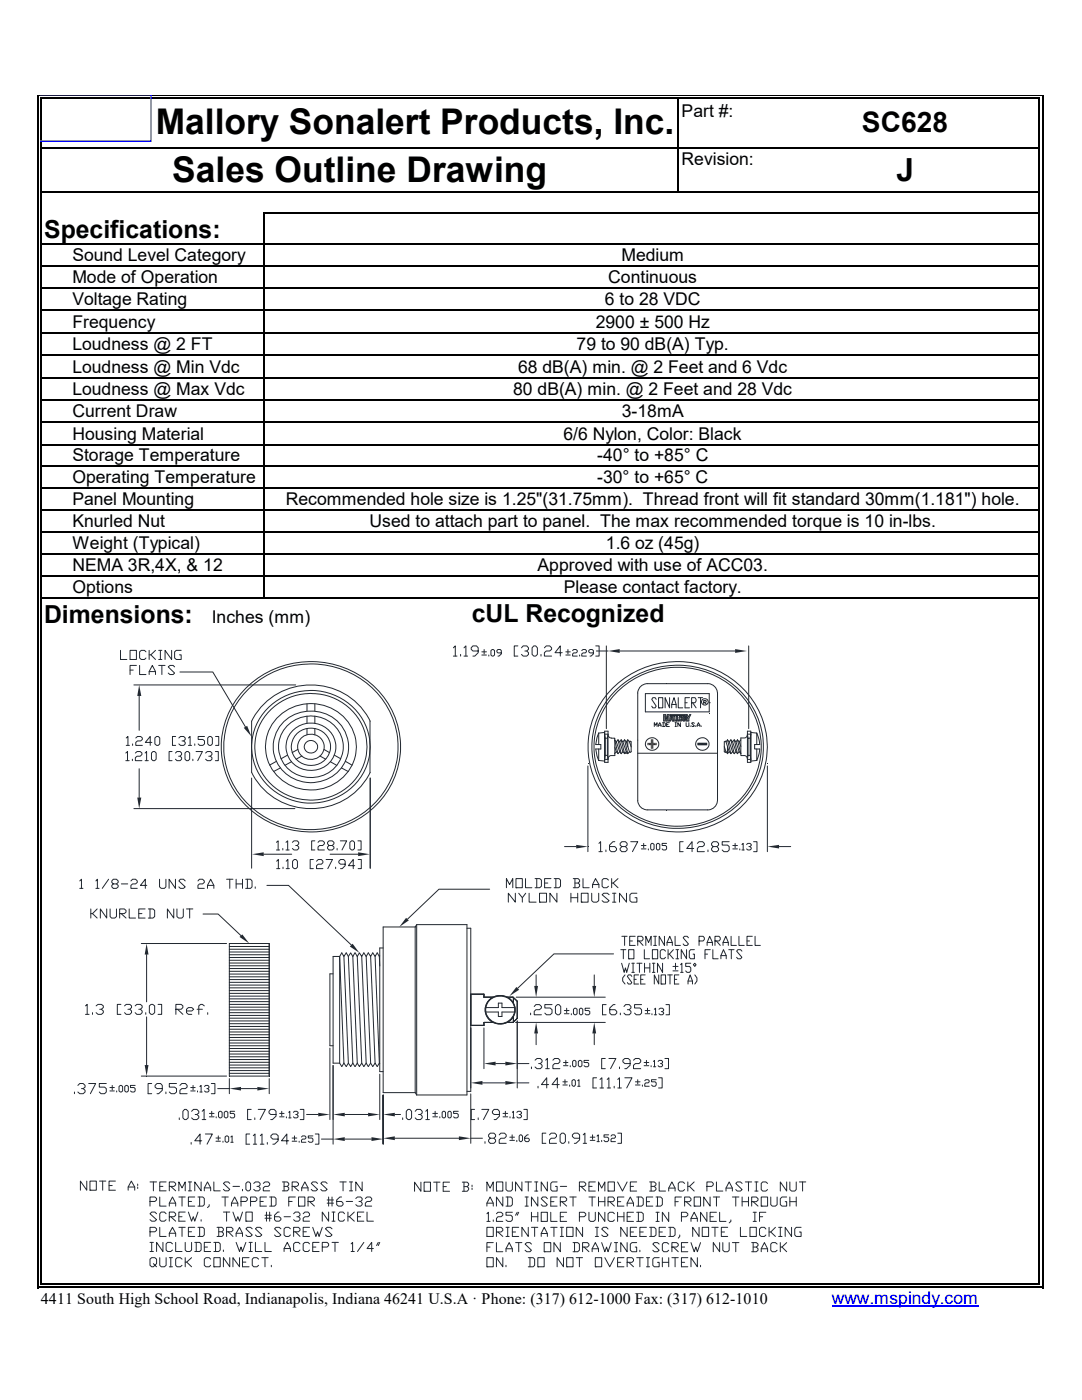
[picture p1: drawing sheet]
<svg xmlns="http://www.w3.org/2000/svg" width="216mm" height="279mm" viewBox="0 0 216 279" stroke-linecap="round" stroke-linejoin="round" font-family="sans-serif">
<defs><g id="words">
<g font-size="7.1">
<text x="31.1" y="26.8">Mallory Sonalert Products, Inc.</text>
<text x="34.4" y="36.3">Sales Outline Drawing</text>
</g>
<text font-size="6.3" x="178.9" y="36">J</text>
<text font-size="5.6" x="172" y="26.2">SC628</text>
<g font-size="5">
<text x="8.8" y="47.5">Specifications:</text>
<text x="8.8" y="124.2">Dimensions:</text>
<text x="94.1" y="124.1">cUL Recognized</text>
</g>
<g font-size="3.5">
<text x="136" y="23.4">Part #:</text>
<text x="136" y="32.9">Revision:</text>
<text x="14.4" y="52.1">Sound Level Category</text>
<text x="124" y="52.1">Medium</text>
<text x="14.4" y="56.4">Mode of Operation</text>
<text x="121.4" y="56.4">Continuous</text>
<text x="14.4" y="65.4">Frequency</text>
<text x="14.4" y="60.9">Voltage Rating</text>
<text x="118.9" y="65.4">2900 ± 500 Hz</text>
<text x="120.7" y="60.9">6 to 28 VDC</text>
<text x="14.4" y="69.9">Loudness @ 2 FT</text>
<text x="115.1" y="69.9">79 to 90 dB(A) Typ.</text>
<text x="14.4" y="74.4">Loudness @ Min Vdc</text>
<text x="103.4" y="74.4">68 dB(A) min. @ 2 Feet and 6 Vdc</text>
<text x="14.4" y="78.7">Loudness @ Max Vdc</text>
<text x="14.4" y="83.2">Current Draw</text>
<text x="102.4" y="78.7">80 dB(A) min. @ 2 Feet and 28 Vdc</text>
<text x="124.1" y="83.2">3-18mA</text>
<text x="14.4" y="87.7">Housing Material</text>
<text x="112.4" y="87.7">6/6 Nylon, Color: Black</text>
<text x="14.4" y="92.1">Storage Temperature</text>
<text x="119.2" y="92.1">-40° to +85° C</text>
<text x="14.4" y="96.4">Operating Temperature</text>
<text x="14.4" y="100.8">Panel Mounting</text>
<text x="57" y="100.8">Recommended hole size is 1.25&quot;(31.75mm). Thread front will fit standard 30mm(1.181&quot;) hole.</text>
<text x="119.2" y="96.4">-30° to +65° C</text>
<text x="14.4" y="105.2">Knurled Nut</text>
<text x="73.7" y="105.2">Used to attach part to panel. The max recommended torque is 10 in-lbs.</text>
<text x="14.4" y="113.9">NEMA 3R,4X, &amp; 12</text>
<text x="14.4" y="109.5">Weight (Typical)</text>
<text x="107.3" y="113.9">Approved with use of ACC03.</text>
<text x="120.9" y="109.5">1.6 oz (45g)</text>
<text x="14.4" y="118.4">Options</text>
<text x="112.5" y="118.4">Please contact factory.</text>
<text x="42.2" y="124.2">Inches (mm)</text>
</g>
<text font-size="3.5" fill="#fff" x="25.3" y="176.8">45</text>
<text font-size="3.5" fill="#00f" x="166" y="260.2">www.mspindy.com</text>
<text font-size="3.2" x="8.2" y="260.2">4411 South High School Road, Indianapolis, Indiana 46241 U.S.A ꞏ Phone: (317) 612-1000 Fax: (317) 612-1010</text>
</g></defs>
<path d="M166 260.7h29.2" fill="none" stroke="#00f" stroke-width=".25"/>
<path d="M7.4 19.1h1zM7.4 19.1h.3v.7h-.3zM8.1 19.4h.3v.4h-.3zM207.2 19.4h.4v.4h-.4zM207.9 19.1h.3v.7h-.3zM7.4 256.8h1v.3h-1zM7.4 256.1h.3v1h-.3zM8.1 256.1h.3v.3h-.3zM207.2 256.1h.4v.3h-.4zM207.2 256.8h1v.3h-1zM207.9 256.1h.3v1h-.3z" fill="#000"/>
<g fill="none" stroke="#000" stroke-width=".34">
<path d="M7.6 19.8v236.3M8.3 19.8v236.3M8.4 19.6h198.8M135.3 19.8v18.6M207.4 19.8v236.3M208.1 19.8v236.3M8.4 29.5h198.8M8.4 38.2h198.8M8.4 48.7h198.8M8.4 53.1h198.8M8.4 57.4h198.8M52.7 42.4v77.1"/>
<path d="M52.9 42.6h154.3M8.4 61.9h198.8M8.4 66.4h198.8M8.4 70.9h198.8M8.4 75.4h198.8M8.4 79.8h198.8M8.4 84.2h198.8M8.4 88.7h198.8M8.4 93.1h198.8M8.4 97.5h198.8M8.4 101.8h198.8M8.4 106.2h198.8"/>
<path d="M8.4 110.5h198.8M8.4 114.9h198.8M8.4 119.4h198.8M8.4 256.2h199.2M8.4 256.9h198.8"/>
</g>
<path d="M8.4 19.1h199.8" fill="none" stroke="#000" stroke-width=".2"/>
<path d="M9.7 128.4h156.2v125h-156.2z" fill="#fff"/>
<g fill="none" stroke="#212830" stroke-width=".2">
<path d="M29.9 239.8h1l.3-.3v-.3l-.3-.3h-1v1.8M29.9 235.9h1.3M30.6 235.9v1.8M31.9 238.9v1.8h1.2M31.9 236.8h.6M33.1 235.9h-1.2v1.8h1.2M33.8 236.8h.9l.4-.3v-.3l-.4-.3h-.9v1.8M34.1 236.8l1 .9M35.7 238.9h1.3M35.7 237.7v-1.8l.6 1.2 .7-1.2v1.8M36.3 238.9v1.8M37.6 239.8h.6"/>
<path d="M37.6 235.9h.6M37.6 237.7h.6M37.9 235.9v1.8M38.9 238.9h-1.3v1.8h1.3M39.5 238.9h1l.3 .3v1.2l-.3 .3h-1M39.8 238.9v1.8M40.1 235.9v1.8l-1.2-1.8v1.8M40.8 237.7v-.6l.6-1.2 .6 1.2v.6M40.8 237.1h1.2M42.7 235.9v1.8h1.2M44.3 238.9h1.3M44.9 238.9v1.8"/>
<path d="M45.8 236.2l-.2-.3h-.7l-.3 .3 1.2 1.2-.2 .3h-.7l-.3-.3M46.5 236.8h1.3M48.1 239.8h1l.3-.3v-.3l-.3-.3h-1v1.8M48.4 237.4v.3M49.4 235.9h.3l.3 .3v1.2l-.3 .3h-.3l-.3-.3v-1.2zM50 239.8h1l.3-.3v-.3l-.3-.3h-1v1.8M50.6 236.2l.4-.3h.6l.3 .3v.3l-.3 .3h-.3M51.6 236.8l.3 .3v.3l-.3 .3h-.6l-.4-.3M51.9 239.8h.6M52.5 236.2l.4-.3h.6l.3 .3v.3l-.3 .3h-.6l-.4 .3v.6h1.3M53.2 238.9h-1.3v1.8h1.3M53.8 238.9h1l.3 .3v1.2l-.3 .3h-1"/>
<path d="M54.1 238.9v1.8M56.3 235.9h1l.3 .3v.3l-.3 .3M56.7 235.9v1.8M56.7 236.8h.6l.3 .3v.3l-.3 .3h-1M57.6 239.8h.7M58.3 236.8h.9l.4-.3v-.3l-.4-.3h-.9v1.8M58.6 236.8l1 .9M58.9 238.9h-1.3v1.8M59.6 238.9h1.2v1.8h-1.2zM60.2 237.7v-.6l.6-1.2 .7 1.2v.6M60.2 237.1h1.3M61.5 239.8h.9l.3-.3v-.3l-.3-.3h-.9v1.8"/>
<path d="M61.8 239.8l.9 .9M63.4 236.2l-.4-.3h-.6l-.3 .3 1.3 1.2-.4 .3h-.6l-.3-.3M65.3 236.2l-.4-.3h-.6l-.3 .3 1.3 1.2-.4 .3h-.6l-.3-.3M65.3 239.5h1.2M65.6 238.9v1.8M66.3 238.9v1.8M67.8 235.9h1.3M68.2 238.9h-.4l-.6 .6v.9l.3 .3h.7l.3-.3v-.3l-.3-.3h-1M68.5 235.9v1.8M69.1 239.8h1.3M69.7 235.9h.7M69.7 237.7h.7"/>
<path d="M70.1 235.9v1.8M71 239.2l.3-.3h.7l.3 .3v.3l-.3 .3h-.4M72 239.8l.3 .3v.3l-.3 .3h-.7l-.3-.3M72.3 235.9v1.8l-1.3-1.8v1.8M72.9 239.2l.3-.3h.7l.3 .3v.3l-.3 .3h-.7l-.3 .3v.6h1.3M97.2 237.7v-1.8l.6 1.2 .6-1.2v1.8M99.1 235.9h1.2v1.8h-1.2zM99.1 237.7h.1M100.3 238.9v1.8l-1.2-1.8v1.8M101 238.9h.9l.3 .3v1.2l-.3 .3h-.9M101 235.9v1.5l.3 .3h.6l.3-.3v-1.5M101.3 238.9v1.8"/>
<path d="M104.1 235.9v1.8l-1.2-1.8v1.8M104.8 238.9h.6M104.8 235.9h1.2M105.1 238.9v1.8M105.4 235.9v1.8M106.7 235.9h.6M106.7 237.7h.6M107 235.9v1.8M107.3 238.9v1.8l-1.3-1.8v1.8M109.2 239.2l-.3-.3h-.6l-.3 .3 1.2 1.2-.3 .3h-.6l-.3-.3M109.2 235.9v1.8l-1.2-1.8v1.8M109.9 239.8h.6"/>
<path d="M111.2 238.9h-1.3v1.8h1.3M111.2 235.9h-1l-.3 .3v1.2l.3 .3h1v-.9h-.4M111.8 239.8h.9l.4-.3v-.3l-.4-.3h-.9v1.8M111.8 236.8h1.3M112.1 239.8l1 .9M113.7 238.9h1.3M114.3 238.9v1.8M115.6 236.8h.9l.4-.3v-.3l-.4-.3h-.9v1.8M115.9 236.8l1 .9M117.5 238.9h1.3M117.5 236.8h.7M118.2 238.9v1.8"/>
<path d="M118.8 235.9h-1.3v1.8h1.3M119.4 239.8h1.3M119.4 238.9v1.8M119.4 237.7v-1.8l.7 1.2 .6-1.2v1.8M120.7 238.9v1.8M121.3 239.8h1l.3-.3v-.3l-.3-.3h-1v1.8M121.3 235.9h1.3v1.8h-1.3zM121.3 237.7h.1M121.7 239.8l.9 .9M123.2 239.8h.7M123.2 235.9l1 1.8 .9-1.8M124.5 238.9h-1.3v1.8h1.3"/>
<path d="M125.8 236.8h.6M127 238.9h1l.4 .3v1.2l-.4 .3h-1M127 235.9h-1.2v1.8h1.2M127.4 238.9v1.8M129 239.8h.6M129.6 235.9h1l.3 .3v.3l-.3 .3M129.9 236.8h.7l.3 .3v.3l-.3 .3h-1M129.9 235.9v1.8M130.3 238.9h-1.3v1.8h1.3M130.9 238.9h.9l.4 .3v1.2l-.4 .3h-.9M131.2 238.9v1.8M131.5 235.9v1.8h1.3"/>
<path d="M133.4 237.7v-.6l.7-1.2 .6 1.2v.6M133.4 237.1h1.3M134.7 239.8h.6M136 238.9h-1.3v1.8M136.6 239.8h1l.3-.3v-.3l-.3-.3h-1v1.8M136.6 236.2l-.3-.3h-.7l-.3 .3v1.2l.3 .3h.7l.3-.3M136.9 239.8l1 .9M137.2 235.9v1.8M137.6 236.8l.9 .9M138.5 238.9h1.3v1.8h-1.3zM138.5 235.9l-.9 .9h-.4M141.1 236.8h.9l.3-.3v-.3l-.3-.3h-.9v1.8"/>
<path d="M141.7 238.9v1.8l-1.3-1.8v1.8M142.3 238.9h1.3M143 238.9v1.8M143 235.9v1.8h1.2M144.9 237.7v-.6l.6-1.2 .6 1.2v.6M144.9 237.1h1.2M146.1 238.9h1.3M146.8 238.9v1.8M148.1 239.8h1.3M148.1 238.9v1.8M148.1 236.2l-.4-.3h-.6l-.3 .3 1.3 1.2-.4 .3h-.6l-.3-.3M148.7 235.9h1.3"/>
<path d="M149.4 238.9v1.8M149.4 235.9v1.8M150 239.8h.9l.4-.3v-.3l-.4-.3h-.9v1.8M150.3 239.8l1 .9M150.6 235.9h.7M150.6 237.7h.7M150.9 235.9v1.8M151.9 238.9h1.3v1.8h-1.3zM153.2 236.2l-.4-.3h-.6l-.3 .3v1.2l.3 .3h.6l.4-.3M153.8 238.9v1.5l.3 .3h.6l.4-.3v-1.5M157 238.9h-1l-.3 .3v1.2l.3 .3h1v-.9h-.3M157 235.9v1.8l-1.3-1.8v1.8"/>
<path d="M157.6 239.8h1.3M157.6 238.9v1.8M157.6 235.9v1.5l.3 .3h.7l.3-.3v-1.5M158.9 238.9v1.8M159.5 235.9h1.3M160.1 235.9v1.8M29.9 245.8h1l.3-.3v-.3l-.3-.3h-1v1.9M29.9 247.9h.7M29.9 249.8h.7M30.3 247.9v1.9M30.6 252.2l.3 .3-.3 .3h-.3l-.4-.3v-1.2l.4-.3h.6l.3 .3v.9l-.3 .3 .3 .3M31.2 242.2l-.3-.3h-.6l-.4 .3 1.3 1.2-.3 .3h-.6l-.4-.3"/>
<path d="M31.9 244.9v1.9h1.2M31.9 251v1.5l.3 .3h.6l.3-.3v-1.5M32.5 247.9v1.9l-1.3-1.9v1.9M33.1 242.2l-.3-.3h-.6l-.3 .3v1.2l.3 .3h.6l.3-.3M33.8 242.8h.9l.4-.3v-.3l-.4-.3h-.9v1.8M33.8 246.8v-.7l.6-1.2 .7 1.2v.7M33.8 246.1h1.3M33.8 240.7v-.6l.6-1.2 .7 1.2v.6M33.8 240.1h1.3M33.8 251h.6M33.8 252.8h.6M34.1 242.8l1 .9"/>
<path d="M34.1 251v1.8M34.4 248.2l-.3-.3h-.7l-.3 .3v1.3l.3 .3h.7l.3-.3M35.1 247.9v1.9h1.2M35.7 242.8h.6M35.7 244.9h1.3M36.3 244.9v1.9M36.3 251.3l-.3-.3h-.7l-.2 .3v1.2l.2 .3h.7l.3-.3M37 241.9h-1.3v1.8h1.3M37 247.9v1.6l.3 .3h.6l.3-.3v-1.6M37 251v1.8M37.3 251.9l.9 .9M37.6 241.9l.6 1.8 .4-.9 .3 .9 .6-1.8"/>
<path d="M37.6 245.8h.6M38.2 251l-.9 .9h-.3M38.9 244.9h-1.3v1.9h1.3M38.9 247.9h.9l.3 .3v1.3l-.3 .3h-.9M39.2 247.9v1.9M39.5 244.9h1l.3 .3v1.3l-.3 .3h-1M39.8 244.9v1.9M40.1 243.4v.3M40.8 248.9h.6M41.7 240.4v.3l-.3 .3M42 247.9h-1.2v1.9h1.2M42 251.3l-.3-.3h-.6l-.3 .3v1.2l.3 .3h.6l.3-.3"/>
<path d="M42.7 247.9h.9l.3 .3v1.3l-.3 .3h-.9M42.7 251h1.2v1.8h-1.2zM42.7 252.8h.1M43 247.9v1.9M43.3 244.9h1l.3 .3v.3l-.3 .3M43.6 244.9v1.9M43.6 245.8h.7l.3 .3v.4l-.3 .3h-1M44.6 241.9h1.2M44.6 249.5v.3M45.2 241.9v1.8M45.2 245.8h1l.3-.3v-.3l-.3-.3h-1v1.9M45.6 245.8l.9 1"/>
<path d="M45.8 251v1.8l-1.2-1.8v1.8M46.2 240.7v-.6l.6-1.2 .7 1.2v.6M46.2 240.1h1.3M46.5 241.9l.6 1.8 .4-.9 .3 .9 .6-1.8M47.1 246.8v-.7l.7-1.2 .6 1.2v.7M47.1 246.1h1.3M47.1 247.9l.7 1.9 .3-.9 .3 .9 .7-1.9M47.8 251v1.8l-1.3-1.8v1.8M48.4 251.9h.7M49.1 241.9h1.2v1.8h-1.2zM49.1 243.7h.1M49.7 251h-1.3v1.8h1.3"/>
<path d="M49.7 247.9h.6M49.7 249.8h.6M50 247.9v1.9M50.3 245.2l-.3-.3h-.6l-.3 .3 1.2 1.3-.3 .3h-.6l-.3-.3M51 247.9v1.9h1.2M51.6 251.3l-.3-.3h-.7l-.3 .3v1.2l.3 .3h.7l.3-.3M52.2 245.2l-.3-.3h-.6l-.3 .3 1.2 1.3-.3 .3h-.6l-.3-.3M52.2 251h1.3M52.9 243.1h1.2M52.9 242.5h1.2M52.9 247.9v1.9h1.2M52.9 251v1.8"/>
<path d="M53.2 241.9v1.8M53.8 241.9v1.8M54.1 252.5v.3M55.7 241.9h-.3l-.6 .6v.9l.3 .3h.6l.3-.3v-.3l-.3-.3h-.9M56 245.2l-.3-.3h-.6l-.3 .3 1.2 1.3-.3 .3h-.6l-.3-.3M56.7 242.8h1.3M56.7 249.8v-.6l.6-1.3 .7 1.3v.6M56.7 249.2h1.3M58 245.2l-.4-.3h-.6l-.3 .3v1.3l.3 .3h.6l.4-.3M58.6 242.2l.3-.3h.7l.3 .3v.3l-.3 .3h-.4M58.6 245.8h1l.3-.3v-.3l-.3-.3h-1v1.9M58.9 245.8l1 1"/>
<path d="M59.6 242.8l.3 .3v.3l-.3 .3h-.7l-.3-.3M59.6 240.7h.1M59.9 248.2l-.3-.3h-.7l-.3 .3v1.3l.3 .3h.7l.3-.3M60.5 242.2l.3-.3h.7l.3 .3v.3l-.3 .3h-.7l-.3 .3v.6h1.3M60.5 245.8h.6M61.8 244.9h-1.3v1.9h1.3M61.8 248.2l-.3-.3h-.7l-.3 .3v1.3l.3 .3h.7l.3-.3M62.4 244.9l.6 1.9 .4-1 .3 1 .6-1.9M62.4 248.9h.6M63.7 247.9h-1.3v1.9h1.3M64.3 248.9h1l.3-.3v-.4l-.3-.3h-1v1.9M65.3 240.1h1.2"/>
<path d="M65.6 241.9v1.8l-1.3-1.8v1.8M66.3 243.7h.5M66.3 241.9h.5M66.3 245.2l-.4-.3h-.6l-.4 .3 1.4 1.3-.4 .3h-.6l-.4-.3M66.3 247.9h1.2M66.5 241.9v1.8M66.8 247.9v1.9M68.7 242.2l-.2-.3h-.7l-.3 .3v1.2l.3 .3h.7l.2-.3M69.4 241.9v1.8M69.7 242.8l1 .9M70.1 248.2l.3-.3v1.9M70.1 249.8h.6"/>
<path d="M70.7 241.9l-1 .9h-.3M71.3 242.8h.7M72.6 241.9h-1.3v1.8h1.3M72.6 247.9l-1.3 1.9M73.2 241.9v1.8h1.3M74.5 249.2h-1.3l1-1.3v1.9M75.5 247.9l-.4 .7M75.8 247.9l-.3 .7M97.2 244.9h1.2v1.9h-1.2zM97.2 246.8h.1M97.2 242.2l.3-.3v1.9M97.2 243.8h.6"/>
<path d="M97.2 240.7v-.6l.6-1.2 .6 1.2v.6M97.2 240.1h1.2M97.2 251h1.2v1.8h-1.2zM97.2 252.8h.1M97.2 248.9h.6M98.4 243.5v.3M98.4 248h-1.2v1.8M99.1 245.9h.9l.3-.3v-.3l-.3-.4h-.9v1.9M99.1 242.2l.3-.3h.6l.3 .3v.3l-.3 .3h-.6l-.3 .4v.6h1.2M99.1 248v1.8h1.2M99.4 245.9l.9 .9M100.3 251v1.8l-1.2-1.8v1.8"/>
<path d="M101 244.9h.6M101 246.8h.6M101 252.5v.3M101 249.8v-.6l.6-1.2 .6 1.2v.6M101 249.2h1.2M101.3 244.9v1.9M102.2 245.9h.7M102.2 241.9h-1.2v.6h.9l.3 .3v.7l-.3 .3h-.6l-.3-.3M102.9 248h1.2M103.2 241.9l-.3 .6M103.5 244.9h-1.3v1.9h1.3M103.5 241.9l-.3 .6"/>
<path d="M103.5 248v1.8M104.8 240.7h.6M105.4 244.9v1.9l-1.3-1.9v1.9M105.4 251h1l.3 .3v1.2l-.3 .3h-1M105.7 251v1.8M106 244.9h1.3M106 241.9v1.9M106 242.8h1.3M106 248.3l-.3-.3h-.6l-.3 .3 1.2 1.2-.3 .3h-.6l-.3-.3M106.7 244.9v1.9M107.3 241.9v1.9M107.3 251h1.3v1.8h-1.3z"/>
<path d="M107.3 252.8h.1M108 246.8v-.6l.6-1.3 .6 1.3v.6M108 246.2h1.2M108 241.9h1.2v1.9h-1.2zM108 243.8h.1M108.6 248h1.3v1.8h-1.3zM108.6 249.8h.1M109.9 244.9h1.3M109.9 241.9v1.9h1.3M110.5 244.9v1.9M111.8 244.9h.6M111.8 246.8h.6"/>
<path d="M111.8 242.8h.6M111.8 248v1.8l-1.3-1.8v1.8M112.1 244.9v1.9M112.4 251v1.8l-1.2-1.8v1.8M113.1 244.9h1.2v1.9h-1.2zM113.1 246.8h.1M113.1 241.9h-1.3v1.9h1.3M113.1 251h1.2v1.8h-1.2zM113.1 252.8h.1M114.3 248h1l.3 .3v1.2l-.3 .3h-1M114.6 248v1.8M115 251h1.2"/>
<path d="M115.6 242.8h.9l.4-.3v-.3l-.4-.3h-.9v1.9M115.6 251v1.8M116.2 244.9v1.9l-1.2-1.9v1.9M116.2 248.9h1l.3-.3v-.3l-.3-.3h-1v1.8M116.5 248.9l1 .9M117.5 241.9v1.6l.3 .3h.6l.4-.3v-1.6M118.2 249.8v-.6l.6-1.2 .6 1.2v.6M118.2 249.2h1.2M118.8 244.9h.6M118.8 246.8h.6M118.8 251h1.3v1.8h-1.3zM118.8 252.8h.1"/>
<path d="M119.1 244.9v1.9M120.1 248l.6 1.8 .3-.9 .3 .9 .7-1.8M120.7 241.9v1.9l-1.3-1.9v1.9M120.7 251l1 1.8 .9-1.8M121.3 245.3l-.3-.4h-.6l-.3 .4 1.2 1.2-.3 .3h-.6l-.3-.3M122.6 242.2l-.3-.3h-.6l-.4 .3v1.3l.4 .3h.6l.3-.3M122.6 248h.6M122.6 249.8h.6M122.9 248v1.8M123.2 242.8h1.3M123.2 241.9v1.9M123.2 251.9h.7"/>
<path d="M124.5 241.9v1.9M124.5 251h-1.3v1.8h1.3M125.1 244.9v1.9l-1.2-1.9v1.9M125.1 242.8h.7M125.1 240.7v-.6l.7-1.2 .6 1.2v.6M125.1 240.1h1.3M125.1 251.9h1l.3-.3v-.3l-.3-.3h-1v1.8M125.1 248v1.8l-1.2-1.8v1.8M125.5 251.9l.9 .9M125.8 245.9h.6M126.4 241.9h-1.3v1.9h1.3M127 244.9h-1.2v1.9h1.2"/>
<path d="M127 241.9h1l.4 .3v1.3l-.4 .3h-1M127 251h1.4M127 248h-.9l-.3 .3v1.2l.3 .3h.9v-.9h-.3M127.4 241.9v1.9M127.7 245.9h.7M127.7 251v1.8M127.7 249.5v.3M129 244.9h-1.3v1.9h1.3M129 251h.6M129 252.8h.6M129.3 251v1.8M129.6 244.9h1l.3 .4v1.2l-.3 .3h-1"/>
<path d="M129.9 244.9v1.9M130.9 243.8h.6M130.9 241.9h.6M131.2 241.9v1.9M131.5 245.9h.7M131.5 251h-.9l-.3 .3v1.2l.3 .3h.9v-.9h-.3M131.5 248.3l-.3-.3h-.6l-.3 .3 1.2 1.2-.3 .3h-.6l-.3-.3M132.2 251.9h1.2M132.2 251v1.8M132.8 244.9h-1.3v1.9h1.3M133.4 244.9h1l.3 .4v1.2l-.3 .3h-1M133.4 241.9v1.9l-1.2-1.9v1.9"/>
<path d="M133.4 251v1.8M133.4 248.3l-.3-.3h-.6l-.3 .3v1.2l.3 .3h.6l.3-.3M133.7 244.9v1.9M134.1 251h1.2M134.1 248.9h.9l.3-.3v-.3l-.3-.3h-.9v1.8M134.4 248.9l.9 .9M134.7 251v1.8M135.6 246.5v.3l-.3 .3M136 242.8h.9l.3-.3v-.3l-.3-.3h-.9v1.9M136 251.9h.6M136 248.9h.6M137.2 251h-1.2v1.8h1.2"/>
<path d="M137.2 248h-1.2v1.8h1.2M137.9 243.8v-.6l.6-1.3 .6 1.3v.6M137.9 243.2h1.2M137.9 248l.6 1.8 .4-.9 .2 .9 .7-1.8M138.5 240.7h.1M139.1 251v1.8l-1.2-1.8v1.8M139.5 244.9v1.9l-1.3-1.9v1.9M139.8 252.5v.3M140.1 244.9h1.3v1.9h-1.3zM140.1 246.8h.1M141.1 241.9v1.9l-1.3-1.9v1.9M141.7 242.8h.6"/>
<path d="M142 244.9h1.3M142.7 244.9v1.9M143 241.9h-1.3v1.9h1.3M143.6 241.9v1.9h1.3M143.6 248v1.8l-1.3-1.8v1.8M143.9 245.9h.7M144.2 248v1.5l.4 .3h.6l.3-.3v-1.5M145.2 244.9h-1.3v1.9h1.3M145.8 243.5v.3l-.3 .3M146.1 248h1.3M146.8 248v1.8M147.7 244.9v1.9h1.3"/>
<path d="M149.6 244.9h1.3v1.9h-1.3zM149.6 246.8h.1M150 248h.9l.4 .3v.3l-.4 .3M150.3 243.8h.6M150.3 241.9h.6M150.3 248.9h.6l.4 .3v.3l-.4 .3h-.9M150.3 248v1.8M150.6 241.9v1.9M151.6 242.8h.6M151.9 240.7h.1M151.9 249.8v-.6l.6-1.2 .7 1.2v.6M151.9 249.2h1.3"/>
<path d="M152.8 245.3l-.3-.4h-.6l-.3 .4v1.2l.3 .3h.6l.3-.3M152.8 241.9h-1.2v1.9M153.5 244.9v1.9M153.8 245.9l.9 .9M154.7 244.9l-.9 1h-.3M155.1 248.3l-.4-.3h-.6l-.3 .3v1.2l.3 .3h.6l.4-.3M155.4 244.9h.6M155.4 246.8h.6M155.7 244.9v1.9M155.7 248v1.8M156 248.9l1 .9M157 248l-1 .9h-.3"/>
<path d="M157.9 244.9v1.9l-1.2-1.9v1.9M159.9 244.9h-1l-.3 .4v1.2l.3 .3h1v-.9h-.4"/>
</g>
<path d="M81 183.2l.6 .5-1.9 1.3z" fill="#212830"/>
<path d="M97.7 177.5h-10.1l-6.3 5.9" fill="none" stroke="#212830" stroke-width=".2"/>
<path d="M70.4 188.3l1.3 1.9-1.9-1.3z" fill="#212830"/>
<path d="M53.3 176.7h4.3l12.5 11.9" fill="none" stroke="#212830" stroke-width=".2"/>
<path d="M47.8 187l.5-.5 1.4 1.8z" fill="#212830"/>
<path d="M28.2 188.3h17M29.3 190.5v9.4M40.5 182.4h3l4.6 4.3M28.2 214.8h17M29.3 202.9v9.7" fill="none" stroke="#212830" stroke-width=".2"/>
<g fill="#212830">
<path d="M29.3 188.3l.3 2.2h-.7z"/>
<path d="M28.9 212.6h.7l-.3 2.2z"/>
</g>
<path d="M17.1 200.7l.3-.3v2M17.1 202.4h.7M18.5 202.1v.3M19.2 200.7l.4-.3h.6l.4 .3v.4l-.4 .3h-.3M20.2 201.4l.4 .4v.3l-.4 .3h-.6l-.4-.3M24.1 200.4h-.7v2h.7M24.8 200.7l.4-.3h.7l.3 .3v.4l-.3 .3h-.4M25.9 201.4l.3 .4v.3l-.3 .3h-.7l-.4-.3M27 200.7l.3-.3h.7l.4 .3v.4l-.4 .3h-.3M28 201.4l.4 .4v.3l-.4 .3h-.7l-.3-.3M29.1 202.1v.3M29.8 200.7l.3-.3h.4l.4 .3v1.4l-.4 .3h-.4l-.3-.3z" fill="none" stroke="#212830" stroke-width=".2"/>
<path d="M31.5 200.4h.8v2h-.8M35.1 201.4h1.1l.3-.3v-.4l-.3-.3h-1.1v2M35.4 201.4l1.1 1M37.2 201.8h1.1l.4-.4-.4-.3h-.7l-.4 .3v.7l.4 .3h.7M39.3 201.4h1.1M40.8 200.7l-.4-.3h-.4l-.3 .3v1.7M41.4 202.1v.3M43.4 217.3h2.4M45.8 215.3v3M48.1 217.3h3.3M53.7 215.3v3" fill="none" stroke="#212830" stroke-width=".2"/>
<g fill="#212830">
<path d="M51.4 216.9l2.3 .4-2.3 .3z"/>
<path d="M45.8 217.3l2.3-.4v.7z"/>
</g>
<path d="M14.9 217.9v.4M15.5 216.6l.4-.4h.7l.4 .4v.4l-.4 .3h-.3M16.6 217.3l.4 .3v.3l-.4 .4h-.7l-.4-.4M17.7 216.2h1.4l-1.1 2.1M21.2 216.2h-1.4v.8h1.1l.3 .3v.6l-.3 .4h-.7l-.4-.4M21.9 217.7h.9M21.9 217h.9M22.4 216.6v.9M23.3 217.7v.2M23.7 216.8l.3-.2 .5 .2v.9l-.3 .2-.5-.2zM24.9 216.8l.2-.2 .5 .2v.9l-.2 .2-.5-.2z" fill="none" stroke="#212830" stroke-width=".2"/>
<g fill="none" stroke="#212830" stroke-width=".2">
<path d="M117.3 152.9v17.1M153.1 152.9v17.1M112.6 169h2.4M155.4 169h2.4M27 216.6h-1v.4h.8l.2 .3v.4l-.2 .2h-.5l-.3-.2M30.3 216.2h-.8v2.1h.8M32.4 217.3h-1.1l-.4-.3v-.4l.4-.4h.7l.4 .4v1l-.7 .7h-.4M33.1 217.9v.4M35.2 216.2h-1.4v.8h1l.4 .3v.6l-.4 .4h-.6l-.4-.4M35.9 216.6l.4-.4h.7l.3 .4v.4l-.3 .3h-.7l-.4 .3v.7h1.4M38.1 217.7h.8M38.1 217h.8"/>
<path d="M38.5 216.6v.9M39.4 217.7v.2M39.9 216.8l.2-.2v1.3M39.9 217.9h.4M40.8 216.8l.2-.2h.5l.2 .4-.4 .3M41.5 217.3l.2 .2-.2 .4h-.5l-.2-.2M42.2 216.2h.7v2.1h-.7"/>
</g>
<g fill="#212830">
<path d="M153.1 169l2.3-.4v.7z"/>
<path d="M115 168.6l2.3 .4-2.3 .3z"/>
</g>
<path d="M119.5 168.3l.3-.3v2M119.5 170h.7M120.9 169.6v.4M122.7 168h-.4l-.7 .7v.9l.4 .4h.7l.3-.4v-.3l-.3-.3h-1.1M124.8 169l.3 .3v.3l-.3 .4h-.7l-.4-.4v-.3l.4-.3h.7l.3-.3v-.4l-.3-.3h-.7l-.4 .3v.4l.4 .3M125.9 168h1.4l-1.1 2M128 169.4h.9M128 168.7h.9M128.4 168.3v.9M129.4 169.4v.2M130 168.3l.5 .2v.9l-.2 .2-.5-.2v-.9zM131.2 168.3l.5 .2v.9l-.3 .2-.4-.2v-.9z" fill="none" stroke="#212830" stroke-width=".2"/>
<g fill="none" stroke="#212830" stroke-width=".2">
<path d="M133 168.3h-.9v.4h.7l.2 .3v.4l-.2 .2h-.5l-.2-.2M136.3 168h-.7v2h.7M138.4 169.3h-1.4l1.1-1.3v2M139.1 168.3l.4-.3h.7l.3 .3v.4l-.3 .3h-.7l-.4 .3v.7h1.4M141.3 169.6v.4M143 169l.4 .3v.3l-.4 .4h-.7l-.3-.4v-.3l.3-.3h.7l.4-.3v-.4l-.4-.3h-.7l-.3 .3v.4l.3 .3M145.5 168h-1.4v.7h1.1l.3 .3v.6l-.3 .4h-.8l-.3-.4M146.2 169.4h1M146.2 168.7h1M146.7 168.3v.9M147.6 169.4v.2M148 168.5l.3-.2v1.3"/>
<path d="M148 169.6h.5M149 168.5l.2-.2h.4l.3 .2v.2l-.5 .3M149.6 169l.3 .2v.2l-.3 .2h-.4l-.2-.2M150.4 168h.6v2h-.6"/>
</g>
<path d="M48.6 145.2l.7-.3 .9 2.1z" fill="#212830"/>
<g fill="none" stroke="#212830" stroke-width=".2">
<path d="M24 129.8v1.8h1.3M26 129.8h1.2v1.8h-1.2zM26 131.6h.1M26 133.7h.6M26.7 136.7h32.3M27.2 132.8h-1.2v1.8M27.8 138.9v6.9M27.9 132.8v1.8h1.2M29.1 130.1l-.3-.3h-.6l-.3 .3v1.2l.3 .3h.6l.3-.3M29.8 129.8v1.8M29.8 134.6v-.6l.6-1.2 .6 1.2v.6M29.8 134h1.2"/>
<path d="M30.1 130.7l.9 .9M31 129.8l-.9 .9h-.3M31.7 129.8h.6M31.7 131.6h.6M31.7 132.8h1.2M32 129.8v1.8M32.3 132.8v1.8M34.2 129.8v1.8l-1.3-1.8v1.8M34.8 133.1l-.3-.3h-.6l-.3 .3 1.2 1.2-.3 .3h-.6l-.3-.3M35.9 134.1h6.6l6.5 11M36.2 129.8h-1l-.4 .3v1.2l.4 .3h1v-.9h-.4M48.6 137.9a18.3 18.3 0 0 1 29.9 4.6 16.7 16.7 0 0 1-9.9 22.3 18.1 18.1 0 0 1-23.8-11.3 16.3 16.3 0 0 1 3.8-15.6z"/>
<path d="M49.1 138a17.8 17.8 0 0 1 29 4.7 16.1 16.1 0 0 1-8.6 21.3 17.7 17.7 0 0 1-23.9-9.5 15.9 15.9 0 0 1 3.5-16.5zM121.7 137.9a18.3 18.3 0 0 1 30 4.6 16.8 16.8 0 0 1-11.4 22.8 18.1 18.1 0 0 1-22.4-11.8 16.4 16.4 0 0 1 3.8-15.6zM122.3 138.3a17.6 17.6 0 0 1 28.7 4.4 16 16 0 0 1-9.5 21.5 17.3 17.3 0 0 1-22.8-10.9 15.6 15.6 0 0 1 3.6-15zM122.8 138.5a17.1 17.1 0 0 1 27.8 4.4 15.6 15.6 0 0 1-9.5 21 16.8 16.8 0 0 1-22.3-12 15.3 15.3 0 0 1 4-13.4zM27.8 153.4v5.8M50.2 154.1a13.3 13.3 0 0 0 23.7 0M50.2 143.9a13.3 13.3 0 0 1 23.7 0M54 141.6a11.3 11.3 0 0 1 19.1 5.9 11 11 0 0 1-14.6 11.6 10.4 10.4 0 0 1-4.5-17.5zM55.2 151.9l-1.4 .8M55.4 143.2a9.2 9.2 0 0 1 15.6 4.5 8.9 8.9 0 0 1-11.9 9.5 8.5 8.5 0 0 1-3.7-14zM56 153.2l-1.4 .8M56.9 143.8a7.6 7.6 0 0 1 8-1.4 7.6 7.6 0 0 1 4.7 6.7 7.6 7.6 0 0 1-7.3 7.1 7.6 7.6 0 0 1-7.8-6.6 7.2 7.2 0 0 1 2.4-5.8z"/>
<path d="M57.4 150.7l-1.3 .7M57.7 144.5a6.5 6.5 0 0 1 7.2-1 6.5 6.5 0 0 1 3.6 6.3 6.5 6.5 0 0 1-6.6 5.4 6.5 6.5 0 0 1-6.3-5.8 6 6 0 0 1 2.1-4.9zM58.1 146.1a4.9 4.9 0 0 1 6.3-1.3 4.9 4.9 0 0 1 2.2 6 5 5 0 0 1-5.5 2.9 5 5 0 0 1-4-4.8v-.4a4.3 4.3 0 0 1 1-2.4zM58.2 152l-1.3 .7M59.4 149.6l-1.1 .6M59.5 146.2a3.9 3.9 0 0 1 4.4-.5 3.9 3.9 0 0 1 2 3.9 3.9 3.9 0 0 1-4.4 3.1 3.9 3.9 0 0 1-3.3-4.1l.2-1 .5-.8zM60 147.4a2.61 2.61 0 0 1 3.5-.5 2.61 2.61 0 0 1 .8 3.4 2.61 2.61 0 0 1-3.7 .9 2.61 2.61 0 0 1-.6-3.8zM60.2 150.9l-1.1 .6M61.3 140.5v1.4M61.3 142.9v1.5M61.3 145.4v1.2M62.8 140.5v1.4"/>
<path d="M62.8 142.9v1.5M62.8 145.4v1.2M63.8 150.9l1.2 .6M64.6 149.6l1.1 .6M65.9 152l1.3 .7M66.7 150.7l1.3 .7M68.1 153.2l1.4 .8M68.9 151.9l1.3 .8M119.5 146.3v2.3M119.5 151.8l1.1 .1M119.5 149.5v2.3M119.5 146.3l-.4 .9-.2 1.4h1v.9h-1l.2 1.4 .4 .9"/>
<path d="M120.6 145.9h.7v6.2h-.6zM120.6 146.2l-1.1 .1M120.8 150.7h.4M120.8 147.3l-.2-.8h.7l-.1 .8M120.8 150.7l-.2 .9h.7l-.1-.9M120.8 147.3v3.4M120.8 147.3h.4M121.2 147.3v3.4M121.3 146.6a.63 .63 0 0 0 .7 .7M122 147.3h.7v3.5a1.21 1.21 0 0 0-1.3 .3l-.1 .3M122.7 149.1l.3 .9 .3 .4M123 148l.7 2"/>
<path d="M123 150l-.4 .4M123 148l-.4-.3 .7 2.7M123.3 147.7l-.3 .3M123.3 147.7l.7 2.7M123.3 147.7l.4 .3M123.7 150l.3 .4M123.7 150l-.4 .4M123.7 148l.6 2M124 147.7l-.3 .3M124 147.7l.6 2.7 .4-.4M124 147.7l.3 .3M124.3 150l.3 .4"/>
<path d="M124.3 150l-.3 .4M124.3 148l.7 2M124.6 147.7l-.3 .3M124.6 147.7l.4 .3M124.6 147.7l.7 2.7M124.7 150.3h.5M125 150l.3 .4M125 148l.6 2M125.3 147.7l.3 .3M125.3 147.7v1.4M125.3 147.7l-.3 .3M125.6 148l.1-.1 .2 .1v2l-.2 .2-.1-.2"/>
<path d="M125.6 148l.3 1.1M125.6 150l-.3 .4M144.5 149l.4 1M144.9 150l.3 .4M144.9 148l-.2-.1-.2 .1v2l.2 .2 .2-.2M144.9 148l.6 2M145.2 149v1.4M145.2 147.7l-.3 .3M145.2 147.7l.6 2.7M145.2 147.7l.3 .3M145.5 150l.3 .4M145.5 150l-.3 .4"/>
<path d="M145.5 148l.7 2M145.8 147.7l-.3 .3M145.8 147.7l.7 2.7M145.8 147.7l.4 .3M146.2 150l.3 .4M146.2 150l-.4 .4M146.2 148l.7 2M146.5 147.7l-.3 .3M146.5 147.7l.7 2.7M146.5 147.7l.4 .3M146.9 150l.3 .4M146.9 150l-.4 .4"/>
<path d="M146.9 148l.6 2M147.2 147.7l-.3 .3M147.2 147.7l.3 .3 .3 1M147.2 147.7l.6 2.7-.3-.4M147.5 150l-.3 .4M147.8 147.7l-.3 .3M149.1 146.6v.2a.58 .58 0 0 1-.6 .5h-.7v3.5a1.15 1.15 0 0 1 1.2 .2l.1 .4M149.1 145.9h.7v6.2h-.7zM149.3 147.3l-.2-.8h.7l-.1 .8M149.3 150.7l-.2 .9h.7l-.1-.9M149.3 150.7h.4M149.7 147.3h-.4v3.4"/>
<path d="M149.7 147.3v3.4M149.8 146.2l1.2 .1M151 146.3v2.3M151 151.8l-1.2 .1M151 146.3l.5 1.4 .1 .9h-1v.9h1l-.1 .9-.5 1.4M151 149.5v2.3M15.9 175.8l.4-.3v1.8M15.9 177.3h.7M19.1 175.8l.3-.3v1.8M19.1 177.3h.7M21.7 175.5l-1.3 1.8M22.6 176.4l-.3-.3v-.3l.3-.3h.6l.4 .3v.3l-.4 .3h-.6l-.3 .3v.3l.3 .3h.6l.4-.3v-.3l-.4-.3"/>
<path d="M24.2 176.4h1.3M26.1 175.8l.4-.3h.6l.3 .3v.3l-.3 .3h-.6l-.4 .3v.6h1.3M26.7 161.4h32.1M29.3 176.7h-1.3l1-1.2v1.8M31.8 175.5v1.5l.4 .3h.6l.3-.3v-1.5M35 175.5v1.8l-1.3-1.8v1.8M37 175.8l-.4-.3h-.6l-.3 .3 1.3 1.2-.4 .3h-.6l-.3-.3M39.5 175.8l.3-.3h.6l.4 .3v.3l-.4 .3h-.6l-.3 .3v.6h1.3M41.4 177.3v-.6l.6-1.2 .7 1.2v.6M41.4 176.7h1.3M45.2 175.5h1.3M45.8 175.5v1.8"/>
<path d="M47.1 176.4h1.3M47.1 175.5v1.8M48.4 175.5v1.8M49 175.5h1l.3 .3v1.2l-.3 .3h-1M49.4 175.5v1.8M50.9 177v.3M101 177.2v-1.9l.7 1.2 .6-1.2v1.9M102.8 178.3v1.7l-1.4-1.7v1.7M103 175.3h1.2v1.9h-1.2zM103 177.2h.1M103.5 178.3l.7 .9v.8M104.9 175.3v1.9h1.2"/>
<path d="M104.9 178.3l-.7 .9M105.6 178.3v1.7h1.4M106.8 175.3h.9l.3 .3v1.3l-.3 .3h-.9M107.1 175.3v1.9M107.7 178.3h1.4v1.7h-1.4zM108.7 176.2h.6M109.9 175.3h-1.2v1.9h1.2M110.6 175.3h.9l.3 .3v1.3l-.3 .3h-.9M110.9 175.3v1.9M111.1 178.3v1.7l-1.4-1.7v1.7M113.9 178.3v1.7M113.9 179.2h1.4"/>
<path d="M114.4 175.3h1l.3 .3v.3l-.3 .3M114.7 176.2h.7l.3 .3v.4l-.3 .3h-1M114.7 175.3v1.9M115.3 178.3v1.7M116 178.3h1.3v1.7h-1.3zM116.3 175.3v1.9h1.3M118.1 178.3v1.4l.3 .3h.7l.4-.3v-1.4M118.2 177.2v-.7l.6-1.2 .7 1.2v.7M118.2 176.5h1.3M121.4 175.6l-.3-.3h-.7l-.3 .3v1.3l.3 .3h.7l.3-.3M121.5 178.6l-.3-.3h-.7l-.4 .3 1.4 1.1-.3 .3h-.7l-.4-.3M122 175.3v1.9"/>
<path d="M122.2 178.3h.7M122.3 176.2l1 1M122.6 178.3v1.7M123.3 175.3l-1 .9h-.3M125 178.3v1.7l-1.4-1.7v1.7M127.1 178.3h-1.1l-.3 .3v1.1l.3 .3h1.1v-.8h-.4M18.1 181.4v1.8M18.5 182.3l.9 .9M19.4 181.4l-.9 .9h-.4M21.3 181.4v1.8l-1.3-1.8v1.8M22 181.4v1.5l.3 .3h.6l.3-.3v-1.5M23.9 182.3h.9l.3-.3v-.3l-.3-.3h-.9v1.8"/>
<path d="M24.2 182.3l.9 .9M25.8 181.4v1.8h1.3M27.7 182.3h.6M29 181.4h-1.3v1.8h1.3M29.6 181.4h.9l.4 .3v1.2l-.4 .3h-.9M29.9 181.4v1.8M34.7 181.4v1.8l-1.3-1.8v1.8M35.3 181.4v1.5l.3 .3h.7l.3-.3v-1.5M37.2 181.4h1.3M37.8 181.4v1.8M45.8 188.3h7.9v26.5h-7.9zM45.8 192.2h7.9"/>
<path d="M45.8 192.7h7.9M45.8 193.3h7.9M45.8 193.8h7.9M45.8 194.4h7.9M45.8 196h7.9M45.8 196.6h7.9M45.8 197.1h7.9M45.8 197.7h7.9M45.8 198.2h7.9M45.8 198.8h7.9M45.8 199.3h7.9M45.8 199.9h7.9"/>
<path d="M45.8 194.9h7.9M45.8 195.5h7.9M45.8 188.9h7.9M45.8 189.4h7.9M45.8 190h7.9M45.8 190.5h7.9M45.8 191.1h7.9M45.8 191.6h7.9M66.5 194.4h-.7v14.3h.7M68.6 190.9l.9 21.3M69.5 190.9l.9 21.3M69.5 190.9l.5-.7 .4 .7"/>
<path d="M69.5 190.9l-.4-.7-.5 .7-.4-.7-.4 .7h-1.3v21.3h1.3l.4 .7 .4-.7M70.4 190.9l.9 21.3M70.8 190.2l-.4 .7M70.9 190.2l.4 .7M71.3 190.9l.9 21.3M72.2 190.9l.9 21.3M73.1 190.9l.9 21.3M73.1 190.9l-.5-.7-.4 .7-.5-.7-.4 .7M74 190.9l.8 21.3M74.8 190.9l.9 21.3M75.7 190.9l.1 1.9M75.8 190.8l-.1 .1-.4-.7-.5 .7-.4-.7-.4 .7-.5-.7-.4 .7"/>
<path d="M76.5 189.2h-.7v24.7h.7M82.8 185h-6.3v33.1h6.3M82.8 185v33.1M83.1 184.5v34M93.2 184.5h-10.1l-.3 .5M107.7 180h.1M116 180h.1M122.2 180h.7M45.8 208.7h7.9M45.8 200.4h7.9M45.8 210.4h7.9M45.8 210.9h7.9"/>
<path d="M45.8 211.5h7.9M45.8 209.8h7.9M45.8 212h7.9M45.8 212.6h7.9M45.8 213.1h7.9M45.8 213.7h7.9M45.8 214.2h7.9M45.8 203.2h7.9M45.8 201h7.9M45.8 201.5h7.9M45.8 202.1h7.9M45.8 202.6h7.9"/>
<path d="M45.8 203.8h7.9M45.8 204.3h7.9M45.8 204.9h7.9M45.8 205.4h7.9M45.8 206h7.9M45.8 206.5h7.9M45.8 207.1h7.9M45.8 207.6h7.9M45.8 208.2h7.9M45.8 209.3h7.9M67.8 212.2v-21.3l.8 21.3M69.5 212.2l.5 .7 .4-.7"/>
<path d="M69.5 212.2l-.4 .7-.5-.7M70.4 212.2l.4 .7M71.3 212.2l-.4 .7M73.1 212.2l-.5 .7-.4-.7-.5 .7-.4-.7M74 212.2l-.5 .7-.4-.7M75.7 212.2l.1 .1M75.7 212.2l-.4 .7-.5-.7-.4 .7-.4-.7M82.8 218.1l.3 .4M83.1 218.5h10.1M17.3 235.7v1.8l-1.3-1.8v1.8M17.9 235.7h1.3v1.8h-1.3zM17.9 237.5h.1"/>
<path d="M19.9 235.7h1.2M20.5 235.7v1.8M21.8 236.6h.6M23 235.7h-1.2v1.8h1.2M25.6 237.5v-.6l.6-1.2 .7 1.2v.6M25.6 236.9h1.3M27.5 236.3v.3M27.5 236.9v.3M84 235.9v1.8l-1.3-1.8v1.8M84.6 235.9h1.3v1.8h-1.3zM84.6 237.7h.1M86.5 235.9h1.3"/>
<path d="M87.2 235.9v1.8M88.4 236.8h.7M89.7 235.9h-1.3v1.8h1.3M92.2 235.9h1l.3 .3v.3l-.3 .3M92.6 236.8h.6l.3 .3v.3l-.3 .3h-1M92.6 235.9v1.8M94.2 236.5v.3M94.2 237.1v.3"/>
<circle cx="62.1" cy="149.1" r="1.29"/>
</g>
<g fill="#212830">
<path d="M27.8 136.7l.4 2.2h-.8z"/>
<path d="M27.4 159.2h.8l-.4 2.2z"/>
</g>
<path d="M65.8 209.2v14.2M66.5 212.6v10.8M61.2 222.4h2.3M68.8 222.4h2.4" fill="none" stroke="#212830" stroke-width=".2"/>
<g fill="#212830">
<path d="M66.5 222.4l2.3-.3v.7z"/>
<path d="M63.5 222.1l2.3 .3-2.3 .4z"/>
</g>
<g fill="none" stroke="#212830" stroke-width=".2">
<path d="M75.8 214.4v9M76.5 218.6v4.8M35.8 223.1v.3M36.8 221.4h.4l.3 .4v1.3l-.3 .3h-.4l-.3-.3v-1.3zM38.2 221.8l.4-.4h.7l.4 .4v.3l-.4 .3h-.4M39.3 222.4l.4 .4v.3l-.4 .3h-.7l-.4-.3M40.3 221.8l.4-.4v2M40.3 223.4h.8M41.8 222.9h.9M41.8 222.2h.9M42.2 221.8v.9M43.1 222.9v.2"/>
<path d="M43.6 222l.3-.2 .4 .2v.9l-.2 .2-.5-.2zM44.7 222l.3-.2 .5 .2v.9l-.3 .2-.5-.2zM46.8 221.8h-.9v.4h.7l.2 .2v.5l-.2 .2h-.5l-.2-.2M50.1 221.4h-.7v2h.7M50.8 223.1v.3M51.5 221.4h1.5l-1.1 2M55.1 222.4h-1.1l-.3-.3v-.3l.3-.4h.7l.4 .4v1l-.7 .6h-.4M55.8 222.9h.9M55.8 222.2h.9M56.2 221.8v.9M57.1 222.9v.2M57.6 222l.2-.2v1.3"/>
<path d="M57.6 223.1h.5M58.5 222l.3-.2h.4l.3 .2v.2l-.5 .2M59.2 222.4l.3 .3v.2l-.3 .2h-.4l-.3-.2M59.9 221.4h.7v2h-.7M71.1 222.4h2.3M78.8 222.4h1.1"/>
</g>
<g fill="#212830">
<path d="M73.4 222.1l2.4 .3-2.4 .4z"/>
<path d="M76.5 222.4l2.3-.3v.7z"/>
</g>
<g fill="none" stroke="#212830" stroke-width=".2">
<path d="M66.5 212.6v15.7M76.5 218.6v9.7M64.1 227.3h2.4M68.8 227.3h5.3M80.3 223.1v.3M81.4 221.4h.4l.3 .4v1.3l-.3 .3h-.4l-.3-.3v-1.3zM82.8 221.8l.4-.4h.7l.3 .4v.3l-.3 .3h-.4M83.9 222.4l.3 .4v.3l-.3 .3h-.7l-.4-.3M85 221.8l.3-.4v2M85 223.4h.7M86.4 222.9h.9M86.4 222.2h.9"/>
<path d="M86.8 221.8v.9M87.8 222.9v.2M88.4 221.8h.3l.2 .2v.9l-.2 .2h-.3l-.2-.2v-.9zM89.6 221.8h.2l.2 .2v.9l-.2 .2h-.2l-.2-.2v-.9zM91.4 221.8h-.9v.4h.7l.2 .2v.5l-.2 .2h-.5l-.2-.2M94.7 221.4h-.7v2h.7M95.4 223.1v.3M96.1 221.4h1.4l-1 2M99.7 222.4h-1.1l-.3-.3v-.3l.3-.4h.7l.4 .4v1l-.7 .6h-.4M100.4 222.9h.9M100.4 222.2h.9M100.8 221.8v.9"/>
<path d="M101.8 222.9v.2M102.2 222l.2-.2v1.3M102.2 223.1h.5M103.1 222l.3-.2h.4l.3 .2v.2l-.5 .2M103.8 222.4l.3 .3v.2l-.3 .2h-.4l-.3-.2M104.5 221.4h.7v2h-.7"/>
</g>
<g fill="#212830">
<path d="M74.1 226.9l2.4 .4-2.4 .4z"/>
<path d="M66.5 227.3l2.3-.4v.8z"/>
</g>
<g fill="none" stroke="#212830" stroke-width=".2">
<path d="M50.2 143.9v10.2M50.2 155.3v18M53.6 141.2a12.1 12.1 0 0 1 19.9 5 11.2 11.2 0 0 1-9 13.8 11.6 11.6 0 0 1-14.2-12.3 11 11 0 0 1 3.3-6.5zM73.8 143.9v10.2M73.9 155.3v18M107 194.6v2.2M107 206.2v2.3M38.1 228v.3M40.3 227.7h-1.4l1-1.4v2M41 226.3h1.4l-1.1 2M43.1 227.8h.9M43.1 227.1h.9"/>
<path d="M43.6 226.7v.8M44.5 227.8v.2M44.9 226.9l.3-.2 .4 .2v.9l-.2 .2-.5-.2zM46.1 226.9l.2-.2v1.3M46.1 228h.4M49.8 226.3h-.7v2h.7M50.5 226.7l.4-.4v2M50.5 228.3h.7M51.9 226.7l.4-.4v2M51.9 228.3h.8M53.3 228v.3M55.5 227.3h-1.1l-.3-.3v-.3l.3-.4h.7l.4 .4v1l-.7 .6h-.4"/>
<path d="M57.6 227.7h-1.4l1-1.4v2M58.3 227.8h.9M58.3 227.1h.9M58.8 226.7v.8M59.7 227.8v.2M60.2 226.9l.2-.2h.4l.2 .2-.2 .4h-.4l-.2 .2v.5h.8M62.4 226.7h-.9v.4h.7l.2 .2v.5l-.2 .2h-.4l-.3-.2M62.9 226.3h.7v2h-.7"/>
</g>
<g fill="#212830">
<path d="M106.6 196.8h.8l-.4 2.2z"/>
<path d="M107 204l.4 2.2h-.8z"/>
</g>
<path d="M93.2 184.5v34M93.9 185.3v32.5M97.4 199.8a2.94 2.94 0 0 1 4.2-.6 2.94 2.94 0 0 1 .4 4.3 2.94 2.94 0 0 1-4 .3 2.94 2.94 0 0 1-.6-4zM97.6 199.7a2.87 2.87 0 0 1 3.5-.7 2.87 2.87 0 0 1 1.5 3.3 2.89 2.89 0 0 1-3.3 1.9 2.89 2.89 0 0 1-2.4-2.9l.3-.9zM76.5 218.6v9.7M96.3 216.1h4.5M96.6 205.1v8.2M96.9 202h2.5v.9h.8v-.9h2.5M96.9 201.1h2.5v-.9h.8v.9h2.5M98.9 212.3h1.9" fill="none" stroke="#212830" stroke-width=".2"/>
<path d="M93.9 216.1l2.4-.4v.8z" fill="#212830"/>
<path d="M93.2 217.8h.7" fill="none" stroke="#212830" stroke-width=".2"/>
<path d="M96.6 212.3l2.3-.4v.7z" fill="#212830"/>
<path d="M98.4 199h-1.8v-.6h-2.7v6.2h2.7M96.6 204h1.8h-1.8v.6zM103.2 203.8v13.3" fill="none" stroke="#212830" stroke-width=".2"/>
<path d="M100.8 215.7l2.4 .4-2.4 .4z" fill="#212830"/>
<path d="M103.2 216.1h2.3" fill="none" stroke="#212830" stroke-width=".2"/>
<path d="M100.8 211.9l2.4 .4-2.4 .3z" fill="#212830"/>
<g fill="none" stroke="#212830" stroke-width=".2">
<path d="M93.2 185.3h.7M101.2 199h1.2l.8 .8v3.4l-.8 .8h-1.2M102.4 199.1v1.1M102.4 202.9v1.1M103.2 212.3h2.3M105.9 202.2v.3M106 212.9v.4M106.6 200.9l.3-.4h.8l.3 .4v.3l-.3 .3h-.8l-.3 .3v.7h1.4M106.8 211.6l.3-.4h.7l.4 .4v.3l-.4 .4h-.3M107.8 212.3l.4 .3v.3l-.4 .4h-.7l-.3-.4M108.9 211.6l.3-.4v2.1M108.9 213.3h.7"/>
<path d="M110.2 200.5h-1.5v.7h1.1l.4 .3v.7l-.4 .3h-.7l-.4-.3M110.3 211.6l.4-.4h.7l.3 .4v.3l-.3 .4h-.7l-.4 .3v.7h1.4M111.2 200.5h.3l.4 .4v1.3l-.4 .3h-.3l-.4-.3v-1.3zM112.4 212.7h.9M112.4 212h.9M112.6 202.3h.9M112.6 201.7h.9M112.9 211.6v.9M113.1 201.2v.9M113.8 212.7v.2M114 202.3v.2M114.3 211.8l.2-.2h.2l.2 .2v.9l-.2 .2h-.2l-.2-.2z"/>
<path d="M114.4 201.4l.3-.2 .4 .2v.9l-.2 .2-.5-.2zM115.4 211.8l.3-.2 .4 .2v.9l-.2 .2-.5-.2zM115.8 201.2l.5 .2v.9l-.3 .2-.4-.2v-.9zM117.5 211.6h-1v.4h.8l.2 .3v.4l-.2 .2h-.5l-.3-.2M117.7 201.2h-.9v.5h.6l.3 .2v.4l-.3 .2h-.4l-.2-.2M120.8 211.2h-.7v2.1h.7M120.9 200.5h-.7v2h.7M121.5 211.2h1.4l-1.1 2.1M122.7 200.5h-.3l-.7 .7v1l.3 .3h.7l.4-.3v-.4l-.4-.3h-1M123.6 212.9v.4M123.8 202.2v.3M124.5 200.9l.3-.4h.8l.3 .4v.3l-.3 .3h-.4"/>
<path d="M125.6 201.5l.3 .3v.4l-.3 .3h-.8l-.3-.3M125.7 212.3h-1l-.4-.4v-.3l.4-.4h.6l.4 .4v1l-.7 .7h-.3M126.4 211.6l.4-.4h.7l.3 .4v.3l-.3 .4h-.7l-.4 .3v.7h1.4M128 200.5h-1.4v.7h1.1l.3 .3v.7l-.3 .3h-.7l-.4-.3M128.5 212.7h1M128.5 212h1M128.7 202.3h1M128.7 201.7h1M129 211.6v.9M129.2 201.2v.9M129.9 212.7v.2M130.1 202.3v.2"/>
<path d="M130.4 211.8l.2-.2v1.3M130.4 212.9h.5M130.6 201.4l.2-.2v1.3M130.6 202.5h.4M131.3 211.8l.2-.2h.5l.2 .4-.4 .3M131.5 201.4l.2-.2h.5l.2 .2v.3l-.4 .2M132 212.3l.2 .2-.2 .4h-.5l-.2-.2M132.2 201.9l.2 .2v.2l-.2 .2h-.5l-.2-.2M132.7 211.2h.7v2.1h-.7M132.9 200.5h.7v2h-.7"/>
</g>
<path d="M103 197l.6 .5-2 1.3z" fill="#212830"/>
<path d="M103 199h17.8M122.4 190.4h-11.9l-7.2 6.8M102.9 204h17.9M118.6 206.2v2.3" fill="none" stroke="#212830" stroke-width=".2"/>
<g fill="#212830">
<path d="M118.6 204l.4 2.2h-.8z"/>
<path d="M118.2 196.8h.8l-.4 2.2z"/>
</g>
<g fill="none" stroke="#212830" stroke-width=".2">
<path d="M118.6 194.6v2.2M123.9 189.5h1M124 192.2l.5 1.9 .3-.9 .3 .9 .5-1.9M124.1 186.9h1M124.4 189.5v1.8M124.6 186.9v1.8M124.7 194.6l-.5 .6v.6l.5 .6M125.4 189.5h1.1v1.8h-1.1zM125.4 191.3h.1M125.6 187.8h.6M126.1 192.2h.5M126.1 194.1h.5"/>
<path d="M126.1 194.9l-.2-.3h-.5l-.2 .3 .9 1.2-.2 .3h-.5l-.2-.3M126.3 192.2v1.9M126.5 195.5h.5M126.7 186.9h-1.1v1.8h1.1M127.1 192.2h1M127.3 187.8h.8l.2-.3v-.3l-.2-.3h-.8v1.8M127.4 194.6h-.9v1.8h.9M127.5 187.8l.8 .9M127.6 192.2v1.9M127.8 195.5h.5M128.6 189.5v1.8h1M128.6 192.2v1.9"/>
<path d="M128.6 193.2h1.1M128.7 194.6h-.9v1.8h.9M128.9 188.7v-1.8l.5 1.2 .5-1.2v1.8M129.7 192.2v1.9M130.2 192.2h.5M130.2 194.1h.5M130.2 189.5h1v1.8h-1zM130.2 191.3h.1M130.4 192.2v1.9M130.4 186.9h.6M130.4 188.7h.6M130.7 186.9v1.8"/>
<path d="M131.4 194.6v1.8l-.8-1.8v1.8M131.9 194.6h.9v1.8h-.9zM131.9 196.4h.1M132.2 192.2v1.9l-1-1.9v1.9M132.6 186.9v1.8l-1.1-1.8v1.8M132.8 189.8l-.3-.3h-.5l-.3 .3v1.3l.3 .2h.5l.3-.2M133.1 188.7v-.6l.5-1.2 .6 1.2v.6M133.1 188.1h1.1M133.2 194.6h1M133.3 189.5v1.8M133.6 190.4l.8 .9M133.7 194.6v1.8"/>
<path d="M134.3 193.8h1M134.3 192.9h1M134.4 189.5l-.8 .9h-.3M134.6 195.5h.4M134.7 186.9v1.8h1.1M134.8 192.2v1.3M134.9 189.5h.5M134.9 191.3h.5M135.2 189.5v1.8M135.5 194.6h-.9v1.8h.9M135.8 192.5l.3-.3v1.9M135.8 194.1h.5"/>
<path d="M137 189.5v1.8l-1.1-1.8v1.8M137.3 196.4v-.6l.4-1.2 .5 1.2v.6M137.3 195.8h.9M137.4 187.2l-.3-.3h-.5l-.3 .3 1.1 1.2-.3 .3h-.5l-.3-.3M137.8 192.2h-1v.7h.8l.2 .3v.6l-.2 .3h-.5l-.3-.3M138.3 192.5l.3-.3 .3 .3-.3 .4zM138.6 189.5h-.8l-.3 .3v1.3l.3 .2h.8v-.9h-.3M138.6 194.6l.5 .6v.6l-.5 .6M139.5 187.8h.8l.2-.3v-.3l-.2-.3h-.8v1.8M140.7 190.4h.5M141.1 188.7v-.6l.5-1.2 .6 1.2v.6M141.1 188.1h1.1"/>
<path d="M141.7 189.5h-1v1.8M142.2 189.5v1.8h1.1M142.7 187.8h.8l.2-.3v-.3l-.2-.3h-.8v1.8M143 187.8l.7 .9M143.8 191.3v-.6l.6-1.2 .5 1.2v.6M143.8 190.7h1.1M144.3 188.7v-.6l.5-1.2 .5 1.2v.6M144.3 188.1h1M145.4 189.5h1.1M145.9 186.9v1.8h1M145.9 189.5v1.8M147.4 186.9v1.8h1.1"/>
<path d="M148 189.8l-.2-.3h-.6l-.2 .3 1 1.3-.2 .2h-.6l-.2-.2M149.1 187.8h.5M150.1 186.9h-1v1.8h1M150.7 186.9v1.8h1M76.5 218.6v9.6M93.9 218.3v9.9M78.8 227.2h12.8M93.9 227.2h2.4"/>
</g>
<g fill="#212830">
<path d="M76.5 227.2l2.3-.4v.7z"/>
<path d="M91.6 226.8l2.3 .4-2.3 .3z"/>
</g>
<g fill="none" stroke="#212830" stroke-width=".2">
<path d="M128.8 138.4h12.7M130.9 139.6l-.2-.4h-.4l-.3 .4 .9 1.3-.2 .4h-.4l-.3-.4M131.4 139.2h.8v2.1h-.8zM133.6 139.2v2.1l-.9-2.1v2.1M135.3 139.2v2.1h.9M137.6 139.2h-.9v2.1h.9M139.3 139.2h.9M139.8 139.2v2.1M141.2 136.4h-12a1.93 1.93 0 0 0-1.9 1.9M127.3 147.7v12.1M127.3 150.3h15.9M128.8 142.1h12.7"/>
<path d="M130.6 145v-.8l.2 .5 .3-.5v.8M131.4 145l.3-.8 .2 .8M131.4 144.7h.5M131.4 141.3h.1M132.2 144.2l.6 .2v.5l-.6 .1M132.3 144.2v.8M133 144.6h.3M133.6 144.2h-.6v.8h.6M133.7 142.6h3M133.7 142.8h3M133.8 143h.4M134 141.3v-.7l.5-1.4 .4 1.4v.7"/>
<path d="M134 140.6h.9M134.1 143.6l.1 .3M134.7 145h.3M134.7 144.2h.3M134.8 144.2v.8M135.8 144.2v.8l-.5-.8v.8M136.7 140.3h.4M136.9 144.2v.7l.1 .1 .5-.1v-.7M137.7 144.9v.1M138 140.3h.7l.2-.4v-.3l-.2-.4h-.7v2.1M138.2 140.3l.7 1M138.6 144.4l-.5-.2-.1 .2 .6 .5-.2 .1-.4-.1"/>
<path d="M138.8 144.9v.1M139.1 145l.3-.8 .3 .8M139.1 144.7h.6M139.9 144.9v.1M129.2 161.6h12M96.8 227.8v.4M98.6 227.2l.3 .3v.3l-.3 .4h-.8l-.3-.4v-.3l.3-.3h.8l.3-.4v-.3l-.3-.4h-.8l-.3 .4v.3l.3 .4M99.6 226.5l.3-.4h.8l.3 .4v.3l-.3 .4h-.8l-.3 .3v.7h1.4M101.7 227.6h1M101.7 226.9h1M102.2 226.5v.9M103.1 227.6v.2"/>
<path d="M103.8 226.5h.2l.3 .2v.9l-.3 .2h-.2l-.2-.2v-.9zM105.4 226.5h-.2l-.5 .4v.7l.2 .2h.5l.2-.2-.2-.4h-.7M108.9 226.1h-.7v2.1h.7M109.6 226.5l.4-.4h.7l.3 .4v.3l-.3 .4h-.7l-.4 .3v.7h1.4M112.1 226.1h.4l.3 .4v1.3l-.3 .4h-.4l-.3-.4v-1.3zM113.5 227.8v.4M115.7 227.2h-1.1l-.4-.4v-.3l.4-.4h.7l.4 .4v1l-.8 .7h-.3M116.4 226.5l.3-.4v2.1M116.4 228.2h.7M117.8 227.6h.9M117.8 226.9h.9M118.2 226.5v.9"/>
<path d="M119.1 226.7l.3-.2v1.3M119.1 227.8h.5M120.1 227.6v.2M121.5 226.5h-1v.4h.7l.3 .3v.4l-.3 .2h-.5l-.2-.2M121.9 226.7l.2-.2h.5l.2 .2-.2 .5h-.5l-.2 .2v.4h.9M123.3 226.1h.7v2.1h-.7"/>
</g>
<path d="M127.3 138.3v9.4M127.3 159.8a1.94 1.94 0 0 0 1.9 1.8M129.1 147.7a1.32 1.32 0 0 1 2-.1 1.32 1.32 0 0 1-.2 2 1.32 1.32 0 0 1-1.9-.5l-.2-.7z" fill="none" stroke="#212830" stroke-width=".2"/>
<g fill="#f00">
<path d="M129.2 148.3h1.9l-1.9 .4z"/>
<path d="M129.2 148.7l1.9-.4v.4z"/>
</g>
<path d="M129.6 148.5h1M130.1 148v1" fill="none" stroke="#212830" stroke-width=".2"/>
<g fill="#f00">
<path d="M129.9 147.6h.4l-.4 1.8z"/>
<path d="M130.3 147.6v1.8h-.4z"/>
</g>
<path d="M128.8 138.4v3.7M141.2 136.4a1.96 1.96 0 0 1 2 1.9v21.5a1.96 1.96 0 0 1-2 1.8M132.4 142.6h.4l.2 .9 .1-.9h.4v1.3h-.2v-1.1l-.2 1.1h-.2l-.2-1.1v1.1h-.3zM133.7 142.6v.2M133.8 143l-.2 .9h.2l.1-.3h.2M133.9 143.1l.2 .4h-.2zM139.1 147.7a1.32 1.32 0 0 1 2-.1 1.32 1.32 0 0 1-.2 2 1.32 1.32 0 0 1-1.9-.5l-.2-.7zM139.6 148.5h1.1" fill="none" stroke="#212830" stroke-width=".2"/>
<g fill="#212830">
<path d="M139.2 148.3h1.9l-1.9 .4z"/>
<path d="M139.2 148.7l1.9-.4v.4z"/>
</g>
<g fill="none" stroke="#212830" stroke-width=".2">
<path d="M141.5 138.4v3.7M134.2 143l.2 .9h-.2M134.9 143.7h-.2v-.7h-.2v.9h.9v-.2h-.2v-.7h-.2l-.1 .9M135.6 143h.5l.1 .1v.5l-.1 .2h-.5zM135.8 143.1l-.1 .2v.3l.1 .1 .2-.1-.1-.5M135.8 143.7h.1M136.4 143h.6v.3l-.1 .1 .2 .5h-.2l-.2-.3-.1-.1v.4h-.2zM136.6 143.1l.2 .1v.1h-.2zM136.7 142.6v.2M136.9 142.6h.2l.3 .5 .2-.5h.2l-.3 .7v.6h-.3v-.6z"/>
<circle cx="140.6" cy="140.1" r=".66"/>
</g>
<g fill="none" stroke="#212830" stroke-width=".2">
<path d="M140.4 140.2h.4l.1-.3-.5-.1v.7M140.5 140.2l.4 .3M141.5 140.3h.1M55.2 168.1l.3-.3v1.8M55.2 169.6h.6M55.2 171.9l.3-.4v1.9M55.2 173.4h.6M56.4 169.3v.3M56.5 173.1v.3M57.1 168.1l.3-.3v1.8M57.1 169.6h.6M57.1 171.9l.3-.4v1.9"/>
<path d="M57.1 173.4h.6M58.3 168.1l.4-.3h.6l.3 .3v.3l-.3 .3h-.3M58.7 171.5h.4l.3 .4v1.2l-.3 .3h-.4l-.3-.3v-1.2zM59.3 168.7l.3 .3v.3l-.3 .3h-.6l-.4-.3M62.5 171.5h-.6v1.9h.6M62.8 167.8h-.6v1.8h.6M63.2 171.9l.3-.4h.6l.3 .4v.3l-.3 .3h-.6l-.3 .3v.6h1.2M63.5 168.1l.3-.3h.6l.3 .3v.3l-.3 .3h-.6l-.3 .3v.6h1.2M65.1 171.5h1.2l-.9 1.9M65.7 168.7l-.3-.3v-.3l.3-.3h.6l.3 .3v.3l-.3 .3h-.6l-.3 .3v.3l.3 .3h.6l.3-.3v-.3l-.3-.3M67 173.1v.3M67.3 169.3v.3"/>
<path d="M67.9 167.8h1.3l-1 1.8M68.9 172.5h-1l-.3-.3v-.3l.3-.4h.7l.3 .4v.9l-.6 .6h-.4M69.8 168.1l.3-.3h.3l.3 .3v1.2l-.3 .3h-.3l-.3-.3zM70.8 172.8h-1.3l1-1.3v1.9M71.4 167.8h.7v1.8h-.7M71.5 171.5h.6v1.9h-.6"/>
</g>
<path d="M71.5 170.1l2.3 .4-2.3 .4z" fill="#212830"/>
<g fill="none" stroke="#212830" stroke-width=".2">
<path d="M119 129.9h2.3M121 128.9v16.5M123.7 129.9h23M149.4 128.9v16.5M25.1 150.3l.3-.3v1.8M25.1 151.8h.7M25.2 147.3l.3-.3v1.8M25.2 148.8h.6M26.4 151.5v.3M26.5 148.5v.3M27 150.3l.3-.3h.7l.3 .3v.3l-.3 .3h-.7l-.3 .3v.6h1.3M27.1 147.3l.3-.3h.7l.3 .3v.3l-.3 .3h-.7l-.3 .3v.6h1.3"/>
<path d="M29 150.3l.3-.3v1.8M29 151.8h.6M30.2 150.3l.3-.3h.4l.3 .3v1.2l-.3 .3h-.4l-.3-.3zM30.3 148.2h-1.3l1-1.2v1.8M30.9 147.3l.3-.3h.4l.3 .3v1.2l-.3 .3h-.4l-.3-.3zM34.3 150h-.6v1.8h.6M35 150.3l.3-.3h.6l.3 .3v.3l-.3 .3h-.3M35.1 147h-.7v1.8h.7M35.7 147.3l.3-.3h.7l.3 .3v.3l-.3 .3h-.4M35.9 150.9l.3 .3v.3l-.3 .3h-.6l-.3-.3M36.7 147.9l.3 .3v.3l-.3 .3h-.7l-.3-.3M36.9 150.3l.3-.3h.3l.3 .3v1.2l-.3 .3h-.3l-.3-.3z"/>
<path d="M37.6 147.3l.3-.3v1.8M37.6 148.8h.6M38.5 151.5v.3M38.9 148.5v.3M39.1 150h1.3l-.9 1.8M40.8 147h-1.3v.6h1l.3 .3v.6l-.3 .3h-.7l-.3-.3M41 150.3l.4-.3h.6l.3 .3v.3l-.3 .3h-.3M41.7 147h.4l.3 .3v1.2l-.3 .3h-.4l-.3-.3v-1.2zM42 150.9l.3 .3v.3l-.3 .3h-.6l-.4-.3M43 150h.6v1.8h-.6M43 147h.6v1.8h-.6M73.9 155.3v18"/>
<path d="M65.9 170.5h5.6M107.4 216.8v.3M109.5 216.5h-1.5l1.1-1.4v2M111.6 216.5h-1.4l1-1.4v2M112.3 216.5h.9M112.3 215.9h.9M112.7 215.5v.8M113.7 216.5v.3M114.1 215.7l.3-.2 .4 .2v.8l-.2 .3h-.2l-.3-.3zM115.3 215.7l.2-.2v1.3M115.3 216.8h.4M119 215.1h-.7v2h.7"/>
<path d="M119.7 215.4l.4-.3v2M119.7 217.1h.7M121.2 215.4l.3-.3v2M121.2 217.1h.6M122.6 216.8v.3M123.3 215.4l.3-.3v2M123.3 217.1h.7M124.7 215.1h1.4l-1 2M126.8 216.5h.9M126.8 215.9h.9M127.3 215.5v.8M128.2 216.5v.3"/>
<path d="M128.7 215.7l.2-.2h.4l.2 .2-.2 .4h-.4l-.2 .2v.5h.8M130.9 215.5h-.9v.4h.7l.2 .2v.4l-.2 .3h-.4l-.3-.3M131.4 215.1h.7v2h-.7"/>
</g>
<g fill="#212830">
<path d="M146.7 129.5l2.4 .4-2.4 .4z"/>
<path d="M121.3 129.9l2.4-.4v.8z"/>
</g>
<g fill="none" stroke="#212830" stroke-width=".2">
<path d="M90.5 129.3l.3-.4v2M90.5 130.9h.7M91.9 130.6v.3M92.6 129.3l.4-.4v2M92.6 130.9h.7M95.4 129.9h-1l-.4-.3v-.3l.4-.4h.7l.3 .4v1l-.7 .6h-.3M96.1 130.7h1M96.1 130.1h1M96.6 129.6v.9M97.5 130.7v.2M98 129.8l.2-.2 .5 .2v.9l-.3 .2-.4-.2zM100 130.3h-.6l-.3-.2v-.3l.3-.2h.4l.2 .2v.7l-.4 .4h-.2"/>
<path d="M103.3 128.9h-.7v2h.7M104.1 129.3l.3-.4h.7l.4 .4v.3l-.4 .3h-.4M105.1 129.9l.4 .4v.3l-.4 .3h-.7l-.3-.3M106.5 128.9h.4l.3 .4v1.3l-.3 .3h-.4l-.3-.3v-1.3zM107.9 130.6v.3M108.6 129.3l.4-.4h.7l.4 .4v.3l-.4 .3h-.7l-.4 .4v.6h1.5M112.2 130.3h-1.5l1.1-1.4v2M112.9 130.7h.9M112.9 130.1h.9M113.3 129.6v.9M114.3 129.8l.2-.2h.4l.3 .2v.3l-.3 .2h-.4l-.2 .2v.4h.9M115.7 130.7v.2"/>
<path d="M116.1 129.8l.2-.2h.5l.2 .2v.3l-.2 .2h-.5l-.2 .2v.4h.9M118.4 130.3h-.7l-.2-.2v-.3l.2-.2h.5l.2 .2v.7l-.5 .4h-.2M118.9 128.9h.6v2h-.6"/>
</g>
<path d="M50.3 170.5l2.3-.4v.8z" fill="#212830"/>
<path d="M52.6 170.5h5.6" fill="none" stroke="#212830" stroke-width=".2"/>
<path d="M30.1 19v9.2h-22.1" fill="none" stroke="#3365ff" stroke-width=".34"/>
<use href="#words"/>
</svg>
